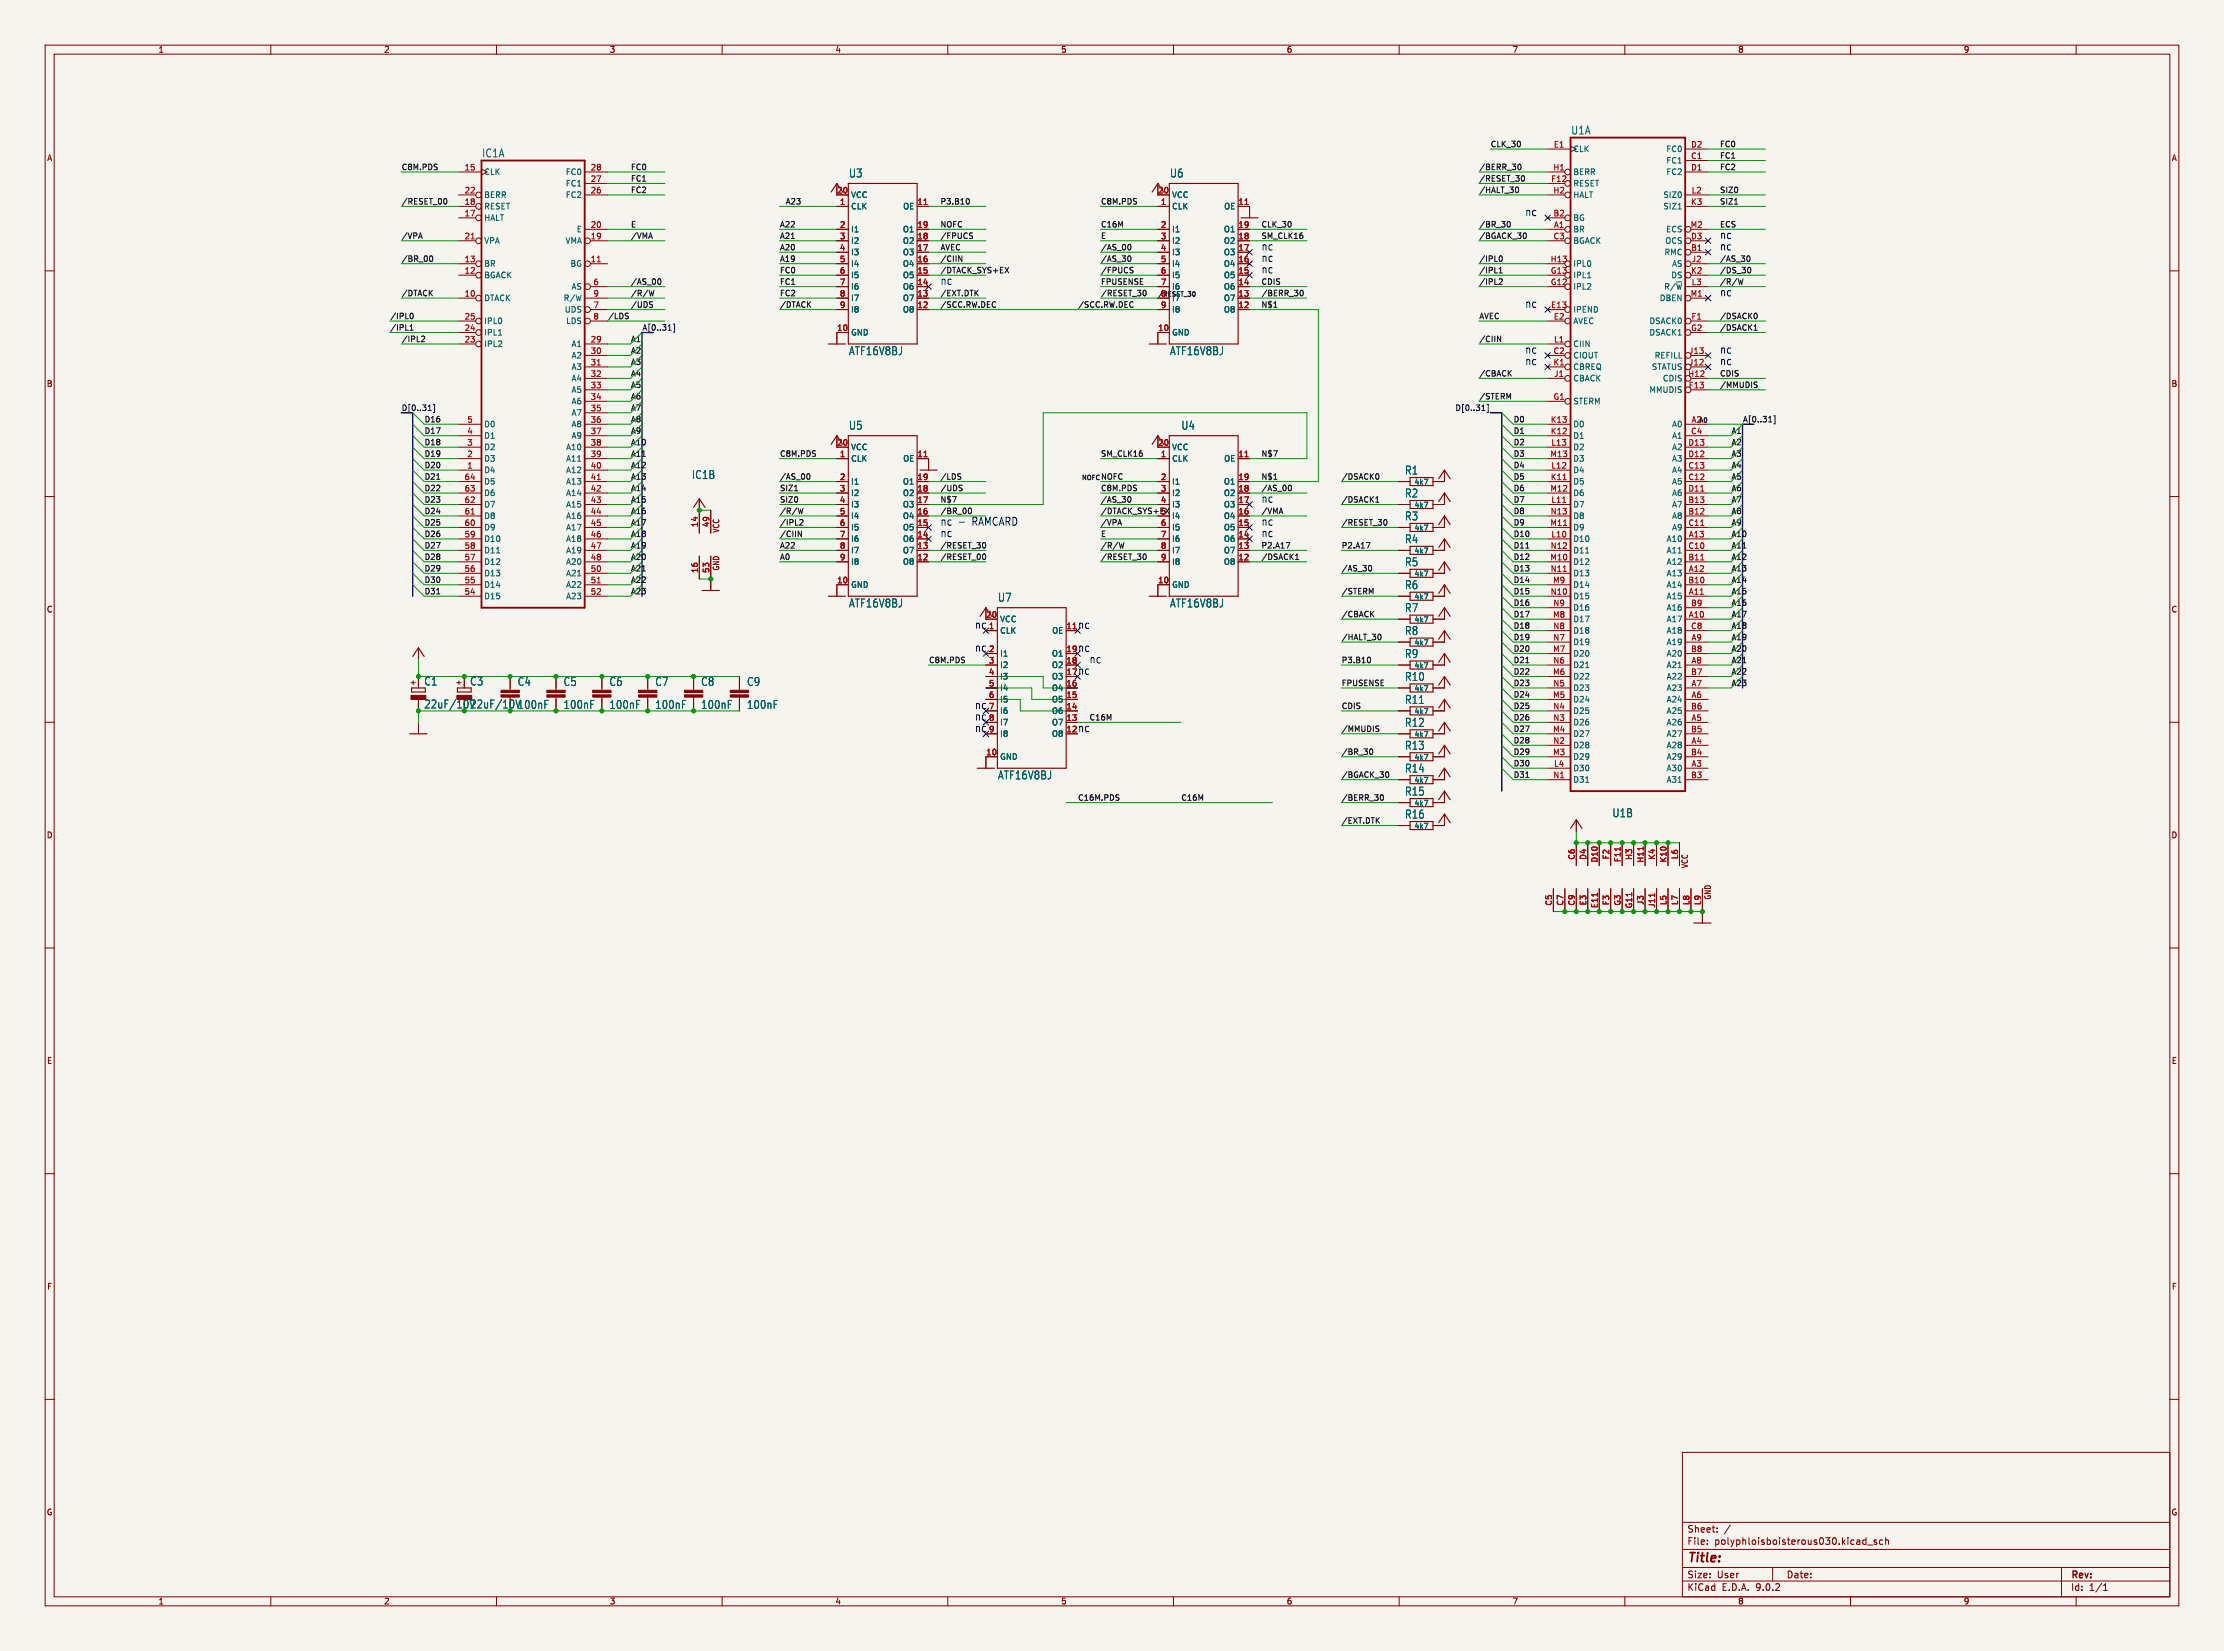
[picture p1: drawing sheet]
<svg xmlns="http://www.w3.org/2000/svg" width="493mm" height="366mm" viewBox="0 0 493 366" stroke-linecap="round" stroke-linejoin="round" font-family="sans-serif">
<defs><g id="words">
<text font-size="2.8" fill="#840000" x="373.8" y="346.6">Title:</text>
<g font-size="2.5" fill="#006464">
<text x="348" y="30">U1A</text>
<text x="106.7" y="35.1">IC1A</text>
<text x="188" y="39.5">U3</text>
<text x="259.1" y="39.5">U6</text>
<text x="188" y="78.9">ATF16V8BJ</text>
<text x="259.1" y="78.9">ATF16V8BJ</text>
<text x="188" y="95.4">U5</text>
<text x="261.7" y="95.4">U4</text>
<text x="153.2" y="106.3">IC1B</text>
<text x="311.2" y="105.3">R1</text>
<text x="311.2" y="110.4">R2</text>
<text x="311.2" y="115.5">R3</text>
<text x="311.2" y="120.6">R4</text>
<text x="311.2" y="125.6">R5</text>
<text x="311.2" y="130.7">R6</text>
<text x="188" y="134.8">ATF16V8BJ</text>
<text x="221" y="133.5">U7</text>
<text x="259.1" y="134.8">ATF16V8BJ</text>
<text x="311.2" y="135.8">R7</text>
<text x="311.2" y="140.9">R8</text>
<text x="311.2" y="146">R9</text>
<text x="93.9" y="152.1">C1</text>
<text x="104.1" y="152.1">C3</text>
<text x="114.6" y="152.2">C4</text>
<text x="124.8" y="152.2">C5</text>
<text x="134.9" y="152.2">C6</text>
<text x="145.1" y="152.2">C7</text>
<text x="155.2" y="152.2">C8</text>
<text x="165.4" y="152.2">C9</text>
<text x="311.2" y="151">R10</text>
<text x="114.6" y="157.2">100nF</text>
<text x="124.8" y="157.2">100nF</text>
<text x="134.9" y="157.2">100nF</text>
<text x="145.1" y="157.2">100nF</text>
<text x="155.2" y="157.2">100nF</text>
<text x="165.4" y="157.2">100nF</text>
<text x="311.2" y="161.2">R12</text>
<text x="311.2" y="156.1">R11</text>
<text x="311.2" y="166.3">R13</text>
<text x="221" y="172.9">ATF16V8BJ</text>
<text x="311.2" y="171.4">R14</text>
<text x="311.2" y="176.4">R15</text>
<text x="311.2" y="181.5">R16</text>
<text x="357.2" y="181.2">U1B</text>
</g>
<g font-size="2.5" fill="#0000c2">
<text x="337.8" y="48">nc</text>
<text x="381" y="53.1">nc</text>
<text x="279.4" y="55.6">nc</text>
<text x="279.4" y="58.2">nc</text>
<text x="381" y="55.6">nc</text>
<text x="208.3" y="63.3">nc</text>
<text x="279.4" y="60.7">nc</text>
<text x="381" y="65.8">nc</text>
<text x="337.8" y="68.3">nc</text>
<text x="337.8" y="81">nc</text>
<text x="337.8" y="78.5">nc</text>
<text x="381" y="78.5">nc</text>
<text x="381" y="81">nc</text>
<text x="279.4" y="111.5">nc</text>
<text x="208.3" y="116.6">nc</text>
<text x="208.3" y="119.1">nc</text>
<text x="212.2" y="116.6">-</text>
<text x="215.4" y="116.6">RAMCARD</text>
<text x="279.4" y="119.1">nc</text>
<text x="279.4" y="116.6">nc</text>
<text x="215.9" y="139.5">nc</text>
<text x="238.8" y="139.5">nc</text>
<text x="215.9" y="144.5">nc</text>
<text x="238.8" y="149.6">nc</text>
<text x="238.8" y="144.5">nc</text>
<text x="241.3" y="147.1">nc</text>
<text x="215.9" y="159.8">nc</text>
<text x="215.9" y="157.2">nc</text>
<text x="215.9" y="162.3">nc</text>
<text x="238.8" y="162.3">nc</text>
</g>
<g font-size="2.5" fill="#009600">
<text x="93.9" y="157.1">22uF/10V</text>
<text x="104.1" y="157.1">22uF/10V</text>
</g>
<g font-size="2.1" fill="#840000">
<text x="373.8" y="339.7">Sheet:</text>
<text x="373.8" y="342.4">File:</text>
<text x="379.8" y="342.4">polyphloisboisterous030.kicad_sch</text>
<text x="373.8" y="352.6">KiCad</text>
<text x="373.8" y="349.8">Size:</text>
<text x="380.4" y="349.8">User</text>
<text x="381.5" y="352.6">E.D.A.</text>
<text x="389.1" y="352.6">9.0.2</text>
<text x="395.8" y="349.8">Date:</text>
<text x="458.8" y="350">Rev:</text>
<text x="458.8" y="352.6">Id:</text>
<text x="462.8" y="352.6">1/1</text>
</g>
<g font-size="1.8" fill="#840000">
<text x="35" y="11.9">1</text>
<text x="85" y="11.9">2</text>
<text x="135" y="11.9">3</text>
<text x="185" y="11.9">4</text>
<text x="235" y="11.9">5</text>
<text x="285" y="11.9">6</text>
<text x="335" y="11.9">7</text>
<text x="385" y="11.9">8</text>
<text x="435" y="11.9">9</text>
<text x="10.3" y="35.9">A</text>
<text x="481.1" y="35.9">A</text>
<text x="10.3" y="85.9">B</text>
<text x="481" y="85.9">B</text>
<text x="159.6" y="118.1" transform="rotate(-90 159.6 118.1)">VCC</text>
<text x="159.6" y="126.5" transform="rotate(-90 159.6 126.5)">GND</text>
<text x="10.3" y="135.9">C</text>
<text x="481" y="135.9">C</text>
<text x="92.3" y="152" transform="rotate(-90 92.3 152)">+</text>
<text x="102.5" y="152" transform="rotate(-90 102.5 152)">+</text>
<text x="10.3" y="185.9">D</text>
<text x="481" y="185.9">D</text>
<text x="374.2" y="192.4" transform="rotate(-90 374.2 192.4)">VCC</text>
<text x="379.3" y="199.4" transform="rotate(-90 379.3 199.4)">GND</text>
<text x="10.3" y="235.9">E</text>
<text x="481.1" y="235.9">E</text>
<text x="10.3" y="285.9">F</text>
<text x="481.1" y="285.9">F</text>
<text x="10.3" y="335.9">G</text>
<text x="481" y="335.9">G</text>
<text x="35" y="355.6">1</text>
<text x="85" y="355.6">2</text>
<text x="135" y="355.6">3</text>
<text x="185" y="355.6">4</text>
<text x="235" y="355.6">5</text>
<text x="285" y="355.6">6</text>
<text x="335" y="355.6">7</text>
<text x="385" y="355.6">8</text>
<text x="435" y="355.6">9</text>
</g>
<g font-size="1.8" fill="#a90000">
<text x="344.2" y="32.8">E1</text>
<text x="374.6" y="32.8">D2</text>
<text x="374.6" y="35.3">C1</text>
<text x="102.8" y="37.8">15</text>
<text x="130.8" y="37.8">28</text>
<text x="130.8" y="40.4">27</text>
<text x="343.6" y="40.4">F12</text>
<text x="344.1" y="37.8">H1</text>
<text x="374.6" y="37.8">D1</text>
<text x="102.8" y="42.9">22</text>
<text x="102.8" y="45.5">18</text>
<text x="130.8" y="42.9">26</text>
<text x="185.4" y="42.9">20</text>
<text x="186" y="45.5">1</text>
<text x="203.2" y="45.5">11</text>
<text x="256.5" y="42.9">20</text>
<text x="257.1" y="45.5">1</text>
<text x="274.3" y="45.5">11</text>
<text x="344.1" y="42.9">H2</text>
<text x="374.6" y="45.5">K3</text>
<text x="374.7" y="42.9">L2</text>
<text x="102.8" y="48">17</text>
<text x="102.8" y="53.1">21</text>
<text x="130.8" y="50.5">20</text>
<text x="130.8" y="53.1">19</text>
<text x="186" y="50.5">2</text>
<text x="186" y="53.1">3</text>
<text x="203.2" y="50.5">19</text>
<text x="203.2" y="53.1">18</text>
<text x="257.1" y="50.5">2</text>
<text x="257.1" y="53.1">3</text>
<text x="274.3" y="50.5">19</text>
<text x="274.3" y="53.1">18</text>
<text x="344.1" y="48">B2</text>
<text x="344.1" y="53.1">C3</text>
<text x="344.2" y="50.5">A1</text>
<text x="374.5" y="50.5">M2</text>
<text x="374.6" y="53.1">D3</text>
<text x="102.8" y="58.2">13</text>
<text x="130.8" y="58.2">11</text>
<text x="186" y="55.6">4</text>
<text x="186" y="58.2">5</text>
<text x="203.2" y="55.6">17</text>
<text x="203.2" y="58.2">16</text>
<text x="257.1" y="55.6">4</text>
<text x="257.1" y="58.2">5</text>
<text x="274.3" y="55.6">17</text>
<text x="274.3" y="58.2">16</text>
<text x="343.5" y="58.2">H13</text>
<text x="374.6" y="55.6">B1</text>
<text x="374.7" y="58.2">J2</text>
<text x="102.8" y="60.7">12</text>
<text x="102.8" y="65.8">10</text>
<text x="131.4" y="63.2">6</text>
<text x="131.4" y="65.8">9</text>
<text x="186" y="60.7">6</text>
<text x="186" y="63.2">7</text>
<text x="186" y="65.8">8</text>
<text x="203.2" y="60.7">15</text>
<text x="203.2" y="63.2">14</text>
<text x="203.2" y="65.8">13</text>
<text x="257.1" y="60.7">6</text>
<text x="257.1" y="63.2">7</text>
<text x="257.1" y="65.8">8</text>
<text x="274.3" y="60.7">15</text>
<text x="274.3" y="63.2">14</text>
<text x="274.3" y="65.8">13</text>
<text x="343.5" y="60.7">G13</text>
<text x="343.5" y="63.2">G12</text>
<text x="374.5" y="65.8">M1</text>
<text x="374.6" y="60.7">K2</text>
<text x="374.7" y="63.2">L3</text>
<text x="102.8" y="70.9">25</text>
<text x="131.4" y="68.3">7</text>
<text x="131.4" y="70.9">8</text>
<text x="186" y="68.3">9</text>
<text x="203.2" y="68.3">12</text>
<text x="257.1" y="68.3">9</text>
<text x="274.3" y="68.3">12</text>
<text x="343.6" y="68.3">E13</text>
<text x="344.2" y="70.9">E2</text>
<text x="374.7" y="70.9">F1</text>
<text x="102.8" y="73.4">24</text>
<text x="102.8" y="75.9">23</text>
<text x="130.8" y="75.9">29</text>
<text x="185.4" y="73.4">10</text>
<text x="256.5" y="73.4">10</text>
<text x="344.2" y="75.9">L1</text>
<text x="374.6" y="73.4">G2</text>
<text x="130.8" y="78.5">30</text>
<text x="130.8" y="81">31</text>
<text x="130.8" y="83.6">32</text>
<text x="344.1" y="78.5">C2</text>
<text x="344.1" y="81">K1</text>
<text x="344.2" y="83.6">J1</text>
<text x="373.9" y="83.6">H12</text>
<text x="374.1" y="78.5">J13</text>
<text x="374.1" y="81">J12</text>
<text x="130.8" y="86.1">33</text>
<text x="130.8" y="88.6">34</text>
<text x="344.1" y="88.6">G1</text>
<text x="374.1" y="86.1">F13</text>
<text x="103.4" y="93.7">5</text>
<text x="130.8" y="91.2">35</text>
<text x="130.8" y="93.7">36</text>
<text x="343.5" y="93.7">K13</text>
<text x="374.7" y="93.7">A2</text>
<text x="103.4" y="96.3">4</text>
<text x="103.4" y="98.8">3</text>
<text x="103.4" y="101.3">2</text>
<text x="130.8" y="96.3">37</text>
<text x="130.8" y="98.8">38</text>
<text x="130.8" y="101.3">39</text>
<text x="185.4" y="98.8">20</text>
<text x="186" y="101.3">1</text>
<text x="203.2" y="101.3">11</text>
<text x="256.5" y="98.8">20</text>
<text x="257.1" y="101.3">1</text>
<text x="274.3" y="101.3">11</text>
<text x="343.4" y="101.3">M13</text>
<text x="343.5" y="96.3">K12</text>
<text x="343.6" y="98.8">L13</text>
<text x="374" y="98.8">D13</text>
<text x="374" y="101.3">D12</text>
<text x="374.6" y="96.3">C4</text>
<text x="102.8" y="106.4">64</text>
<text x="103.4" y="103.9">1</text>
<text x="130.8" y="103.9">40</text>
<text x="130.8" y="106.4">41</text>
<text x="186" y="106.4">2</text>
<text x="203.2" y="106.4">19</text>
<text x="257.1" y="106.4">2</text>
<text x="274.3" y="106.4">19</text>
<text x="343.5" y="106.4">K11</text>
<text x="343.6" y="103.9">L12</text>
<text x="374" y="103.9">C13</text>
<text x="374" y="106.4">C12</text>
<text x="102.8" y="109">63</text>
<text x="102.8" y="111.5">62</text>
<text x="130.8" y="109">42</text>
<text x="130.8" y="111.5">43</text>
<text x="186" y="109">3</text>
<text x="186" y="111.5">4</text>
<text x="203.2" y="109">18</text>
<text x="203.2" y="111.5">17</text>
<text x="257.1" y="109">3</text>
<text x="257.1" y="111.5">4</text>
<text x="274.3" y="109">18</text>
<text x="274.3" y="111.5">17</text>
<text x="343.4" y="109">M12</text>
<text x="343.6" y="111.5">L11</text>
<text x="374" y="109">D11</text>
<text x="374" y="111.5">B13</text>
<text x="102.8" y="114">61</text>
<text x="102.8" y="116.6">60</text>
<text x="102.8" y="119.1">59</text>
<text x="130.8" y="114">44</text>
<text x="130.8" y="116.6">45</text>
<text x="130.8" y="119.1">46</text>
<text x="154.7" y="116.9" transform="rotate(-90 154.7 116.9)">14</text>
<text x="157.2" y="116.9" transform="rotate(-90 157.2 116.9)">49</text>
<text x="186" y="114">5</text>
<text x="186" y="116.6">6</text>
<text x="186" y="119.1">7</text>
<text x="203.2" y="114">16</text>
<text x="203.2" y="116.6">15</text>
<text x="203.2" y="119.1">14</text>
<text x="257.1" y="114">5</text>
<text x="257.1" y="116.6">6</text>
<text x="257.1" y="119.1">7</text>
<text x="274.3" y="114">16</text>
<text x="274.3" y="116.6">15</text>
<text x="274.3" y="119.1">14</text>
<text x="343.4" y="116.6">M11</text>
<text x="343.5" y="114">N13</text>
<text x="343.6" y="119.1">L10</text>
<text x="374" y="114">B12</text>
<text x="374" y="116.6">C11</text>
<text x="374.1" y="119.1">A13</text>
<text x="102.8" y="121.7">58</text>
<text x="102.8" y="124.2">57</text>
<text x="130.8" y="121.7">47</text>
<text x="130.8" y="124.2">48</text>
<text x="186" y="121.7">8</text>
<text x="186" y="124.2">9</text>
<text x="203.2" y="121.7">13</text>
<text x="203.2" y="124.2">12</text>
<text x="257.1" y="121.7">8</text>
<text x="257.1" y="124.2">9</text>
<text x="274.3" y="121.7">13</text>
<text x="274.3" y="124.2">12</text>
<text x="343.4" y="124.2">M10</text>
<text x="343.5" y="121.7">N12</text>
<text x="374" y="121.7">C10</text>
<text x="374" y="124.2">B11</text>
<text x="102.8" y="126.7">56</text>
<text x="102.8" y="129.3">55</text>
<text x="102.8" y="131.8">54</text>
<text x="130.8" y="126.7">50</text>
<text x="130.8" y="129.3">51</text>
<text x="130.8" y="131.8">52</text>
<text x="154.7" y="127" transform="rotate(-90 154.7 127)">16</text>
<text x="157.2" y="127" transform="rotate(-90 157.2 127)">53</text>
<text x="185.4" y="129.3">10</text>
<text x="256.5" y="129.3">10</text>
<text x="343.5" y="126.7">N11</text>
<text x="343.5" y="131.8">N10</text>
<text x="344" y="129.3">M9</text>
<text x="374" y="129.3">B10</text>
<text x="374.1" y="126.7">A12</text>
<text x="374.1" y="131.8">A11</text>
<text x="218.4" y="136.9">20</text>
<text x="344" y="136.9">M8</text>
<text x="344.1" y="134.4">N9</text>
<text x="374.1" y="136.9">A10</text>
<text x="374.6" y="134.4">B9</text>
<text x="219" y="139.4">1</text>
<text x="236.2" y="139.4">11</text>
<text x="344.1" y="139.4">N8</text>
<text x="344.1" y="142">N7</text>
<text x="374.6" y="139.4">C8</text>
<text x="374.7" y="142">A9</text>
<text x="219" y="144.5">2</text>
<text x="219" y="147.1">3</text>
<text x="219" y="149.6">4</text>
<text x="236.2" y="144.5">19</text>
<text x="236.2" y="147.1">18</text>
<text x="236.2" y="149.6">17</text>
<text x="344" y="144.5">M7</text>
<text x="344" y="149.6">M6</text>
<text x="344.1" y="147.1">N6</text>
<text x="374.6" y="144.5">B8</text>
<text x="374.6" y="149.6">B7</text>
<text x="374.7" y="147.1">A8</text>
<text x="219" y="152.1">5</text>
<text x="219" y="154.7">6</text>
<text x="236.2" y="152.1">16</text>
<text x="236.2" y="154.7">15</text>
<text x="344" y="154.7">M5</text>
<text x="344.1" y="152.1">N5</text>
<text x="374.7" y="152.1">A7</text>
<text x="374.7" y="154.7">A6</text>
<text x="219" y="157.2">7</text>
<text x="219" y="159.8">8</text>
<text x="236.2" y="157.2">14</text>
<text x="236.2" y="159.8">13</text>
<text x="344.1" y="157.2">N4</text>
<text x="344.1" y="159.8">N3</text>
<text x="374.6" y="157.2">B6</text>
<text x="374.7" y="159.8">A5</text>
<text x="218.4" y="167.4">10</text>
<text x="219" y="162.3">9</text>
<text x="236.2" y="162.3">12</text>
<text x="344" y="162.3">M4</text>
<text x="344" y="167.4">M3</text>
<text x="344.1" y="164.8">N2</text>
<text x="374.6" y="162.3">B5</text>
<text x="374.6" y="167.4">B4</text>
<text x="374.7" y="164.8">A4</text>
<text x="344.1" y="172.5">N1</text>
<text x="344.2" y="169.9">L4</text>
<text x="374.6" y="172.5">B3</text>
<text x="374.7" y="169.9">A3</text>
<text x="349" y="190.6" transform="rotate(-90 349 190.6)">C6</text>
<text x="351.5" y="190.6" transform="rotate(-90 351.5 190.6)">D4</text>
<text x="354.1" y="191.2" transform="rotate(-90 354.1 191.2)">D10</text>
<text x="356.6" y="190.5" transform="rotate(-90 356.6 190.5)">F2</text>
<text x="359.2" y="191.1" transform="rotate(-90 359.2 191.1)">F11</text>
<text x="361.7" y="190.6" transform="rotate(-90 361.7 190.6)">H3</text>
<text x="364.2" y="191.2" transform="rotate(-90 364.2 191.2)">H11</text>
<text x="366.8" y="190.6" transform="rotate(-90 366.8 190.6)">K4</text>
<text x="369.3" y="191.2" transform="rotate(-90 369.3 191.2)">K10</text>
<text x="371.9" y="190.5" transform="rotate(-90 371.9 190.5)">L6</text>
<text x="343.9" y="200.7" transform="rotate(-90 343.9 200.7)">C5</text>
<text x="346.5" y="200.7" transform="rotate(-90 346.5 200.7)">C7</text>
<text x="349" y="200.7" transform="rotate(-90 349 200.7)">C9</text>
<text x="351.5" y="200.7" transform="rotate(-90 351.5 200.7)">E3</text>
<text x="354.1" y="201.3" transform="rotate(-90 354.1 201.3)">E11</text>
<text x="356.6" y="200.6" transform="rotate(-90 356.6 200.6)">F3</text>
<text x="359.2" y="200.7" transform="rotate(-90 359.2 200.7)">G3</text>
<text x="361.7" y="201.3" transform="rotate(-90 361.7 201.3)">G11</text>
<text x="364.2" y="200.6" transform="rotate(-90 364.2 200.6)">J3</text>
<text x="366.8" y="201.2" transform="rotate(-90 366.8 201.2)">J11</text>
<text x="369.3" y="200.6" transform="rotate(-90 369.3 200.6)">L5</text>
<text x="371.9" y="200.6" transform="rotate(-90 371.9 200.6)">L7</text>
<text x="374.4" y="200.6" transform="rotate(-90 374.4 200.6)">L8</text>
<text x="376.9" y="200.6" transform="rotate(-90 376.9 200.6)">L9</text>
</g>
<g font-size="1.8" fill="#006464">
<text x="348.5" y="33.9">CLK</text>
<text x="369.1" y="33.9">FC0</text>
<text x="107.2" y="39">CLK</text>
<text x="125.3" y="39">FC0</text>
<text x="125.3" y="41.5">FC1</text>
<text x="348.5" y="39">BERR</text>
<text x="348.5" y="41.5">RESET</text>
<text x="369.1" y="36.4">FC1</text>
<text x="369.1" y="39">FC2</text>
<text x="107.2" y="44">BERR</text>
<text x="107.2" y="46.6">RESET</text>
<text x="125.3" y="44">FC2</text>
<text x="188.5" y="44">VCC</text>
<text x="188.5" y="46.6">CLK</text>
<text x="200" y="46.6">OE</text>
<text x="259.6" y="44">VCC</text>
<text x="259.6" y="46.6">CLK</text>
<text x="271.1" y="46.6">OE</text>
<text x="348.5" y="44">HALT</text>
<text x="368.4" y="44">SIZ0</text>
<text x="368.4" y="46.6">SIZ1</text>
<text x="107.2" y="49.1">HALT</text>
<text x="127.7" y="51.7">E</text>
<text x="188.5" y="51.7">I1</text>
<text x="199.9" y="51.7">O1</text>
<text x="259.6" y="51.7">I1</text>
<text x="271.1" y="51.7">O1</text>
<text x="348.5" y="49.1">BG</text>
<text x="348.5" y="51.7">BR</text>
<text x="369" y="51.7">ECS</text>
<text x="107.2" y="54.2">VPA</text>
<text x="107.2" y="59.3">BR</text>
<text x="125.2" y="54.2">VMA</text>
<text x="126.3" y="59.3">BG</text>
<text x="188.5" y="54.2">I2</text>
<text x="188.5" y="56.7">I3</text>
<text x="188.5" y="59.3">I4</text>
<text x="199.9" y="54.2">O2</text>
<text x="199.9" y="56.7">O3</text>
<text x="199.9" y="59.3">O4</text>
<text x="259.6" y="54.2">I2</text>
<text x="259.6" y="56.7">I3</text>
<text x="259.6" y="59.3">I4</text>
<text x="271.1" y="54.2">O2</text>
<text x="271.1" y="56.7">O3</text>
<text x="271.1" y="59.3">O4</text>
<text x="348.5" y="54.2">BGACK</text>
<text x="348.5" y="59.3">IPL0</text>
<text x="368.7" y="56.7">RMC</text>
<text x="368.9" y="54.2">OCS</text>
<text x="370.4" y="59.3">AS</text>
<text x="107.2" y="61.8">BGACK</text>
<text x="126.5" y="64.4">AS</text>
<text x="188.5" y="61.8">I5</text>
<text x="188.5" y="64.4">I6</text>
<text x="199.9" y="61.8">O5</text>
<text x="199.9" y="64.4">O6</text>
<text x="259.6" y="61.8">I5</text>
<text x="259.6" y="64.4">I6</text>
<text x="271.1" y="61.8">O5</text>
<text x="271.1" y="64.4">O6</text>
<text x="348.5" y="61.8">IPL1</text>
<text x="348.5" y="64.4">IPL2</text>
<text x="368.6" y="64.4">R/~{W}</text>
<text x="370.2" y="61.8">DS</text>
<text x="107.2" y="66.9">DTACK</text>
<text x="107.2" y="72">IPL0</text>
<text x="124.8" y="66.9">R/W</text>
<text x="125" y="69.4">UDS</text>
<text x="125.3" y="72">LDS</text>
<text x="188.5" y="66.9">I7</text>
<text x="188.5" y="69.4">I8</text>
<text x="199.9" y="66.9">O7</text>
<text x="199.9" y="69.4">O8</text>
<text x="259.6" y="66.9">I7</text>
<text x="259.6" y="69.4">I8</text>
<text x="271.1" y="66.9">O7</text>
<text x="271.1" y="69.4">O8</text>
<text x="348.5" y="69.4">IPEND</text>
<text x="348.5" y="72">AVEC</text>
<text x="365.4" y="72">DSACK0</text>
<text x="367.6" y="66.9">DBEN</text>
<text x="107.2" y="74.5">IPL1</text>
<text x="107.2" y="77.1">IPL2</text>
<text x="126.5" y="77.1">A1</text>
<text x="188.5" y="74.5">GND</text>
<text x="259.6" y="74.5">GND</text>
<text x="348.5" y="77.1">CIIN</text>
<text x="365.4" y="74.5">DSACK1</text>
<text x="126.5" y="79.6">A2</text>
<text x="126.5" y="82.1">A3</text>
<text x="348.5" y="79.6">CIOUT</text>
<text x="348.5" y="82.1">CBREQ</text>
<text x="365.9" y="82.1">STATUS</text>
<text x="366.5" y="79.6">REFILL</text>
<text x="126.5" y="84.7">A4</text>
<text x="126.5" y="87.2">A5</text>
<text x="126.5" y="89.8">A6</text>
<text x="348.5" y="84.7">CBACK</text>
<text x="348.5" y="89.8">STERM</text>
<text x="365.4" y="87.2">MMUDIS</text>
<text x="368.3" y="84.7">CDIS</text>
<text x="107.2" y="94.8">D0</text>
<text x="126.5" y="92.3">A7</text>
<text x="126.5" y="94.8">A8</text>
<text x="348.5" y="94.8">D0</text>
<text x="370.4" y="94.8">A0</text>
<text x="107.2" y="97.4">D1</text>
<text x="107.2" y="99.9">D2</text>
<text x="125.3" y="99.9">A10</text>
<text x="126.5" y="97.4">A9</text>
<text x="188.5" y="99.9">VCC</text>
<text x="259.6" y="99.9">VCC</text>
<text x="348.5" y="97.4">D1</text>
<text x="348.5" y="99.9">D2</text>
<text x="370.4" y="97.4">A1</text>
<text x="370.4" y="99.9">A2</text>
<text x="107.2" y="102.5">D3</text>
<text x="107.2" y="105">D4</text>
<text x="107.2" y="107.5">D5</text>
<text x="125.3" y="102.5">A11</text>
<text x="125.3" y="105">A12</text>
<text x="125.3" y="107.5">A13</text>
<text x="188.5" y="102.5">CLK</text>
<text x="188.5" y="107.5">I1</text>
<text x="199.9" y="107.5">O1</text>
<text x="200" y="102.5">OE</text>
<text x="259.6" y="102.5">CLK</text>
<text x="259.6" y="107.5">I1</text>
<text x="271.1" y="107.5">O1</text>
<text x="271.1" y="102.5">OE</text>
<text x="348.5" y="102.5">D3</text>
<text x="348.5" y="105">D4</text>
<text x="348.5" y="107.5">D5</text>
<text x="370.4" y="102.5">A3</text>
<text x="370.4" y="105">A4</text>
<text x="370.4" y="107.5">A5</text>
<text x="107.2" y="110.1">D6</text>
<text x="107.2" y="112.6">D7</text>
<text x="125.3" y="110.1">A14</text>
<text x="125.3" y="112.6">A15</text>
<text x="188.5" y="110.1">I2</text>
<text x="188.5" y="112.6">I3</text>
<text x="199.9" y="110.1">O2</text>
<text x="199.9" y="112.6">O3</text>
<text x="259.6" y="110.1">I2</text>
<text x="259.6" y="112.6">I3</text>
<text x="271.1" y="110.1">O2</text>
<text x="271.1" y="112.6">O3</text>
<text x="348.5" y="110.1">D6</text>
<text x="348.5" y="112.6">D7</text>
<text x="370.4" y="110.1">A6</text>
<text x="370.4" y="112.6">A7</text>
<text x="107.2" y="115.2">D8</text>
<text x="107.2" y="117.7">D9</text>
<text x="125.3" y="115.2">A16</text>
<text x="125.3" y="117.7">A17</text>
<text x="188.5" y="115.2">I4</text>
<text x="188.5" y="117.7">I5</text>
<text x="199.9" y="115.2">O4</text>
<text x="199.9" y="117.7">O5</text>
<text x="259.6" y="115.2">I4</text>
<text x="259.6" y="117.7">I5</text>
<text x="271.1" y="115.2">O4</text>
<text x="271.1" y="117.7">O5</text>
<text x="348.5" y="115.2">D8</text>
<text x="348.5" y="117.7">D9</text>
<text x="370.4" y="115.2">A8</text>
<text x="370.4" y="117.7">A9</text>
<text x="107.2" y="120.2">D10</text>
<text x="107.2" y="122.8">D11</text>
<text x="107.2" y="125.3">D12</text>
<text x="125.3" y="120.2">A18</text>
<text x="125.3" y="122.8">A19</text>
<text x="125.3" y="125.3">A20</text>
<text x="188.5" y="120.2">I6</text>
<text x="188.5" y="122.8">I7</text>
<text x="188.5" y="125.3">I8</text>
<text x="199.9" y="120.2">O6</text>
<text x="199.9" y="122.8">O7</text>
<text x="199.9" y="125.3">O8</text>
<text x="259.6" y="120.2">I6</text>
<text x="259.6" y="122.8">I7</text>
<text x="259.6" y="125.3">I8</text>
<text x="271.1" y="120.2">O6</text>
<text x="271.1" y="122.8">O7</text>
<text x="271.1" y="125.3">O8</text>
<text x="348.5" y="120.2">D10</text>
<text x="348.5" y="122.8">D11</text>
<text x="348.5" y="125.3">D12</text>
<text x="369.2" y="120.2">A10</text>
<text x="369.2" y="122.8">A11</text>
<text x="369.2" y="125.3">A12</text>
<text x="107.2" y="127.9">D13</text>
<text x="107.2" y="130.4">D14</text>
<text x="125.3" y="127.9">A21</text>
<text x="125.3" y="130.4">A22</text>
<text x="188.5" y="130.4">GND</text>
<text x="259.6" y="130.4">GND</text>
<text x="348.5" y="127.9">D13</text>
<text x="348.5" y="130.4">D14</text>
<text x="369.2" y="127.9">A13</text>
<text x="369.2" y="130.4">A14</text>
<text x="107.2" y="132.9">D15</text>
<text x="125.3" y="132.9">A23</text>
<text x="348.5" y="132.9">D15</text>
<text x="348.5" y="135.5">D16</text>
<text x="369.2" y="132.9">A15</text>
<text x="369.2" y="135.5">A16</text>
<text x="221.5" y="138">VCC</text>
<text x="221.5" y="140.6">CLK</text>
<text x="233" y="140.6">OE</text>
<text x="348.5" y="138">D17</text>
<text x="348.5" y="140.6">D18</text>
<text x="348.5" y="143.1">D19</text>
<text x="369.2" y="138">A17</text>
<text x="369.2" y="140.6">A18</text>
<text x="369.2" y="143.1">A19</text>
<text x="221.5" y="145.6">I1</text>
<text x="221.5" y="148.2">I2</text>
<text x="233" y="145.6">O1</text>
<text x="233" y="148.2">O2</text>
<text x="348.5" y="145.6">D20</text>
<text x="348.5" y="148.2">D21</text>
<text x="369.2" y="145.6">A20</text>
<text x="369.2" y="148.2">A21</text>
<text x="221.5" y="150.7">I3</text>
<text x="221.5" y="153.3">I4</text>
<text x="221.5" y="155.8">I5</text>
<text x="233" y="150.7">O3</text>
<text x="233" y="153.3">O4</text>
<text x="233" y="155.8">O5</text>
<text x="348.5" y="150.7">D22</text>
<text x="348.5" y="153.3">D23</text>
<text x="348.5" y="155.8">D24</text>
<text x="369.2" y="150.7">A22</text>
<text x="369.2" y="153.3">A23</text>
<text x="369.2" y="155.8">A24</text>
<text x="221.5" y="158.3">I6</text>
<text x="221.5" y="160.9">I7</text>
<text x="233" y="158.3">O6</text>
<text x="233" y="160.9">O7</text>
<text x="348.5" y="158.3">D25</text>
<text x="348.5" y="160.9">D26</text>
<text x="369.2" y="158.3">A25</text>
<text x="369.2" y="160.9">A26</text>
<text x="221.5" y="163.4">I8</text>
<text x="233" y="163.4">O8</text>
<text x="348.5" y="163.4">D27</text>
<text x="348.5" y="166">D28</text>
<text x="369.2" y="163.4">A27</text>
<text x="369.2" y="166">A28</text>
<text x="221.5" y="168.5">GND</text>
<text x="348.5" y="168.5">D29</text>
<text x="348.5" y="171">D30</text>
<text x="348.5" y="173.6">D31</text>
<text x="369.2" y="168.5">A29</text>
<text x="369.2" y="171">A30</text>
<text x="369.2" y="173.6">A31</text>
</g>
<g font-size="1.7" fill="#0f0f0f">
<text x="330.2" y="32.7">CLK_30</text>
<text x="381" y="35.2">FC1</text>
<text x="381" y="32.7">FC0</text>
<text x="88.9" y="37.8">C8M.PDS</text>
<text x="139.7" y="37.8">FC0</text>
<text x="139.7" y="40.3">FC1</text>
<text x="327.7" y="40.3">/RESET_30</text>
<text x="327.7" y="37.8">/BERR_30</text>
<text x="381" y="37.8">FC2</text>
<text x="88.9" y="45.4">/RESET_00</text>
<text x="139.7" y="42.8">FC2</text>
<text x="174" y="45.4">A23</text>
<text x="208.3" y="45.4">P3.B10</text>
<text x="243.8" y="45.4">C8M.PDS</text>
<text x="327.7" y="42.8">/HALT_30</text>
<text x="381" y="45.4">SIZ1</text>
<text x="381" y="42.8">SIZ0</text>
<text x="88.9" y="53">/VPA</text>
<text x="139.7" y="53">/VMA</text>
<text x="139.7" y="50.5">E</text>
<text x="172.7" y="53">A21</text>
<text x="172.7" y="50.5">A22</text>
<text x="208.3" y="50.5">NOFC</text>
<text x="208.3" y="53">/FPUCS</text>
<text x="243.8" y="53">E</text>
<text x="243.8" y="50.5">C16M</text>
<text x="279.4" y="50.5">CLK_30</text>
<text x="279.4" y="53">SM_CLK16</text>
<text x="327.7" y="53">/BGACK_30</text>
<text x="327.7" y="50.5">/BR_30</text>
<text x="381" y="50.5">ECS</text>
<text x="88.9" y="58.1">/BR_00</text>
<text x="172.7" y="55.5">A20</text>
<text x="172.7" y="58.1">A19</text>
<text x="208.3" y="55.5">AVEC</text>
<text x="208.3" y="58.1">/CIIN</text>
<text x="243.8" y="58.1">/AS_30</text>
<text x="243.8" y="55.5">/AS_00</text>
<text x="327.7" y="58.1">/IPL0</text>
<text x="381" y="58.1">/AS_30</text>
<text x="88.9" y="65.7">/DTACK</text>
<text x="139.7" y="65.7">/R/W</text>
<text x="139.7" y="63.2">/AS_00</text>
<text x="172.7" y="63.2">FC1</text>
<text x="172.7" y="65.7">FC2</text>
<text x="172.7" y="60.6">FC0</text>
<text x="208.3" y="60.6">/DTACK_SYS+EX</text>
<text x="208.3" y="65.7">/EXT.DTK</text>
<text x="243.8" y="65.7">/RESET_30</text>
<text x="243.8" y="63.2">FPUSENSE</text>
<text x="243.8" y="60.6">/FPUCS</text>
<text x="279.4" y="63.2">CDIS</text>
<text x="279.4" y="65.7">/BERR_30</text>
<text x="327.7" y="63.2">/IPL2</text>
<text x="327.7" y="60.6">/IPL1</text>
<text x="381" y="60.6">/DS_30</text>
<text x="381" y="63.2">/R/W</text>
<text x="86.4" y="70.8">/IPL0</text>
<text x="134.6" y="70.8">/LDS</text>
<text x="139.7" y="68.2">/UDS</text>
<text x="172.7" y="68.2">/DTACK</text>
<text x="208.3" y="68.2">/SCC.RW.DEC</text>
<text x="238.8" y="68.2">/SCC.RW.DEC</text>
<text x="279.4" y="68.2">N$1</text>
<text x="327.7" y="70.8">AVEC</text>
<text x="381" y="70.8">/DSACK0</text>
<text x="86.4" y="73.3">/IPL1</text>
<text x="88.9" y="75.9">/IPL2</text>
<text x="139.7" y="75.9">A1</text>
<text x="327.7" y="75.9">/CIIN</text>
<text x="381" y="73.3">/DSACK1</text>
<text x="139.7" y="83.5">A4</text>
<text x="139.7" y="80.9">A3</text>
<text x="139.7" y="78.4">A2</text>
<text x="327.7" y="83.5">/CBACK</text>
<text x="381" y="83.5">CDIS</text>
<text x="139.7" y="86">A5</text>
<text x="139.7" y="88.6">A6</text>
<text x="327.7" y="88.6">/STERM</text>
<text x="381" y="86">/MMUDIS</text>
<text x="94" y="93.6">D16</text>
<text x="139.7" y="91.1">A7</text>
<text x="139.7" y="93.6">A8</text>
<text x="335.3" y="93.6">D0</text>
<text x="94" y="98.7">D18</text>
<text x="94" y="96.2">D17</text>
<text x="94" y="101.3">D19</text>
<text x="139.7" y="98.7">A10</text>
<text x="139.7" y="96.2">A9</text>
<text x="139.7" y="101.3">A11</text>
<text x="172.7" y="101.3">C8M.PDS</text>
<text x="243.8" y="101.3">SM_CLK16</text>
<text x="279.4" y="101.3">N$7</text>
<text x="335.3" y="96.2">D1</text>
<text x="335.3" y="98.7">D2</text>
<text x="335.3" y="101.3">D3</text>
<text x="383.5" y="98.7">A2</text>
<text x="383.5" y="96.2">A1</text>
<text x="383.5" y="101.3">A3</text>
<text x="94" y="103.8">D20</text>
<text x="94" y="106.3">D21</text>
<text x="139.7" y="103.8">A12</text>
<text x="139.7" y="106.3">A13</text>
<text x="172.7" y="106.3">/AS_00</text>
<text x="208.3" y="106.3">/LDS</text>
<text x="243.8" y="106.3">NOFC</text>
<text x="279.4" y="106.3">N$1</text>
<text x="297.2" y="106.3">/DSACK0</text>
<text x="335.3" y="106.3">D5</text>
<text x="335.3" y="103.8">D4</text>
<text x="383.5" y="103.8">A4</text>
<text x="383.5" y="106.3">A5</text>
<text x="94" y="111.4">D23</text>
<text x="94" y="114">D24</text>
<text x="94" y="108.9">D22</text>
<text x="139.7" y="111.4">A15</text>
<text x="139.7" y="114">A16</text>
<text x="139.7" y="108.9">A14</text>
<text x="172.7" y="111.4">SIZ0</text>
<text x="172.7" y="114">/R/W</text>
<text x="172.7" y="108.9">SIZ1</text>
<text x="208.3" y="114">/BR_00</text>
<text x="208.3" y="111.4">N$7</text>
<text x="208.3" y="108.9">/UDS</text>
<text x="243.8" y="111.4">/AS_30</text>
<text x="243.8" y="108.9">C8M.PDS</text>
<text x="243.8" y="114">/DTACK_SYS+EX</text>
<text x="279.4" y="108.9">/AS_00</text>
<text x="279.4" y="114">/VMA</text>
<text x="297.2" y="111.4">/DSACK1</text>
<text x="335.3" y="114">D8</text>
<text x="335.3" y="111.4">D7</text>
<text x="335.3" y="108.9">D6</text>
<text x="383.5" y="114">A8</text>
<text x="383.5" y="111.4">A7</text>
<text x="383.5" y="108.9">A6</text>
<text x="94" y="116.5">D25</text>
<text x="94" y="119">D26</text>
<text x="139.7" y="116.5">A17</text>
<text x="139.7" y="119">A18</text>
<text x="172.7" y="119">/CIIN</text>
<text x="172.7" y="116.5">/IPL2</text>
<text x="243.8" y="119">E</text>
<text x="243.8" y="116.5">/VPA</text>
<text x="297.2" y="116.5">/RESET_30</text>
<text x="335.3" y="119">D10</text>
<text x="335.3" y="116.5">D9</text>
<text x="383.5" y="116.5">A9</text>
<text x="383.5" y="119">A10</text>
<text x="94" y="121.6">D27</text>
<text x="94" y="124.1">D28</text>
<text x="139.7" y="121.6">A19</text>
<text x="139.7" y="124.1">A20</text>
<text x="172.7" y="124.1">A0</text>
<text x="172.7" y="121.6">A22</text>
<text x="208.3" y="124.1">/RESET_00</text>
<text x="208.3" y="121.6">/RESET_30</text>
<text x="243.8" y="121.6">/R/W</text>
<text x="243.8" y="124.1">/RESET_30</text>
<text x="279.4" y="121.6">P2.A17</text>
<text x="279.4" y="124.1">/DSACK1</text>
<text x="297.2" y="121.6">P2.A17</text>
<text x="335.3" y="124.1">D12</text>
<text x="335.3" y="121.6">D11</text>
<text x="383.5" y="124.1">A12</text>
<text x="383.5" y="121.6">A11</text>
<text x="94" y="131.7">D31</text>
<text x="94" y="129.2">D30</text>
<text x="94" y="126.7">D29</text>
<text x="139.7" y="129.2">A22</text>
<text x="139.7" y="126.7">A21</text>
<text x="139.7" y="131.7">A23</text>
<text x="297.2" y="131.7">/STERM</text>
<text x="297.2" y="126.7">/AS_30</text>
<text x="335.3" y="131.7">D15</text>
<text x="335.3" y="126.7">D13</text>
<text x="335.3" y="129.2">D14</text>
<text x="383.5" y="131.7">A15</text>
<text x="383.5" y="126.7">A13</text>
<text x="383.5" y="129.2">A14</text>
<text x="297.2" y="136.8">/CBACK</text>
<text x="335.3" y="136.8">D17</text>
<text x="335.3" y="134.3">D16</text>
<text x="383.5" y="136.8">A17</text>
<text x="383.5" y="134.3">A16</text>
<text x="297.2" y="141.9">/HALT_30</text>
<text x="335.3" y="139.4">D18</text>
<text x="335.3" y="141.9">D19</text>
<text x="383.5" y="139.4">A18</text>
<text x="383.5" y="141.9">A19</text>
<text x="205.7" y="147">C8M.PDS</text>
<text x="297.2" y="147">P3.B10</text>
<text x="335.3" y="144.4">D20</text>
<text x="335.3" y="147">D21</text>
<text x="335.3" y="149.5">D22</text>
<text x="383.5" y="147">A21</text>
<text x="383.5" y="144.4">A20</text>
<text x="383.5" y="149.5">A22</text>
<text x="297.2" y="152.1">FPUSENSE</text>
<text x="335.3" y="154.6">D24</text>
<text x="335.3" y="152.1">D23</text>
<text x="383.5" y="152.1">A23</text>
<text x="241.3" y="159.7">C16M</text>
<text x="297.2" y="157.1">CDIS</text>
<text x="335.3" y="159.7">D26</text>
<text x="335.3" y="157.1">D25</text>
<text x="297.2" y="162.2">/MMUDIS</text>
<text x="297.2" y="167.3">/BR_30</text>
<text x="335.3" y="162.2">D27</text>
<text x="335.3" y="164.8">D28</text>
<text x="335.3" y="167.3">D29</text>
<text x="297.2" y="172.4">/BGACK_30</text>
<text x="335.3" y="169.8">D30</text>
<text x="335.3" y="172.4">D31</text>
<text x="238.8" y="177.5">C16M.PDS</text>
<text x="261.6" y="177.5">C16M</text>
<text x="297.2" y="177.5">/BERR_30</text>
<text x="297.2" y="182.5">/EXT.DTK</text>
</g>
<g font-size="1.7" fill="#000084">
<text x="142.2" y="73.3">A[0..31]</text>
<text x="88.9" y="91.1">D[0..31]</text>
<text x="322.3" y="91.1">D[0..31]</text>
<text x="386.1" y="93.6">A[0..31]</text>
</g>
<g font-size="1.6" fill="#006464">
<text x="313.3" y="107.6">4k7</text>
<text x="313.3" y="112.7">4k7</text>
<text x="313.3" y="117.8">4k7</text>
<text x="313.3" y="122.8">4k7</text>
<text x="313.3" y="127.9">4k7</text>
<text x="313.3" y="133">4k7</text>
<text x="313.3" y="143.2">4k7</text>
<text x="313.3" y="138.1">4k7</text>
<text x="313.3" y="148.2">4k7</text>
<text x="313.3" y="153.3">4k7</text>
<text x="313.3" y="158.4">4k7</text>
<text x="313.3" y="163.5">4k7</text>
<text x="313.3" y="168.6">4k7</text>
<text x="313.3" y="173.6">4k7</text>
<text x="313.3" y="178.7">4k7</text>
<text x="313.3" y="183.8">4k7</text>
</g>
<g font-size="1.4" fill="#0f0f0f">
<text x="256.5" y="65.8">/RESET_30</text>
<text x="376.4" y="93.7">A0</text>
<text x="239.6" y="106.4">NOFC</text>
</g>
</g></defs>
<path d="M0 0h492.8v365.7h-492.8z" fill="#f5f4ef" stroke="#f5f4ef" stroke-width=".22"/>
<g fill="none" stroke="#840000" stroke-width=".22">
<path d="M10 10h472.8v345.7h-472.8zM12 12h468.8v341.7h-468.8zM60 10v2M110 10v2M160 10v2M210 10v2M260 10v2M310 10v2M360 10v2M410 10v2M460 10v2M101.6 38.1h5.1"/>
<path d="M129.5 38.1h5.1M342.9 38.1h3.8M342.9 33h5.1M373.4 38.1h5.1M373.4 33h5.1M373.4 35.6h5.1M101.6 43.2h3.8M101.6 45.7h3.8M101.6 53.3h3.8M101.6 58.4h3.8M101.6 48.3h3.8M129.5 43.2h5.1"/>
<path d="M129.5 50.8h5.1M129.5 40.6h5.1M130.8 53.3h3.8M130.8 58.4h3.8M185.4 40.6v2.6h2.6M185.4 45.7h2.6M185.4 50.8h2.6M185.4 53.3h2.6M185.4 55.9h2.6M185.4 58.4h2.6M203.2 45.7h2.5M203.2 50.8h2.5"/>
<path d="M203.2 53.3h2.5M203.2 55.9h2.5M203.2 58.4h2.5M256.5 40.6v2.6h2.6M256.5 45.7h2.6M256.5 50.8h2.6M256.5 53.3h2.6M256.5 55.9h2.6M256.5 58.4h2.6M274.3 45.7h2.6v2.6M274.3 50.8h2.6M274.3 53.3h2.6"/>
<path d="M274.3 55.9h2.6M274.3 58.4h2.6M342.9 43.2h3.8M342.9 50.8h3.8M342.9 53.3h3.8M342.9 58.4h3.8M342.9 48.3h3.8M342.9 40.6h3.8M373.4 43.2h5.1M373.4 45.7h5.1M374.6 50.8h3.9M374.6 53.3h3.9"/>
<path d="M374.6 55.9h3.9M374.6 58.4h3.9M10 60h2M101.6 61h3.8M101.6 66h3.8M101.6 73.7h3.8M101.6 71.1h3.8M101.6 76.2h3.8M129.5 66h5.1M129.5 76.2h5.1M129.5 78.7h5.1M130.8 63.5h3.8"/>
<path d="M130.8 68.6h3.8M130.8 71.1h3.8M185.4 61h2.6M185.4 63.5h2.6M185.4 66h2.6M185.4 68.6h2.6M188 73.7h-2.6v2.5M203.2 61h2.5M203.2 63.5h2.5M203.2 66h2.5M203.2 68.6h2.5M256.5 61h2.6"/>
<path d="M256.5 63.5h2.6M256.5 66h2.6M256.5 68.6h2.6M259.1 73.7h-2.6v2.5M274.3 61h2.6M274.3 63.5h2.6M274.3 66h2.6M274.3 68.6h2.6M342.9 61h3.8M342.9 63.5h3.8M342.9 68.6h3.8M342.9 71.1h3.8"/>
<path d="M342.9 76.2h3.8M342.9 78.7h3.8M373.4 63.5h5.1M374.6 61h3.9M374.6 66h3.9M374.6 73.7h3.9M374.6 71.1h3.9M374.6 78.7h3.9M480.8 60h2M101.6 99.1h5.1M101.6 94h5.1M101.6 96.5h5.1"/>
<path d="M129.5 99.1h5.1M129.5 94h5.1M129.5 96.5h5.1M129.5 81.3h5.1M129.5 83.8h5.1M129.5 86.4h5.1M129.5 88.9h5.1M129.5 91.4h5.1M185.4 96.5v2.6h2.6M256.5 96.5v2.6h2.6M342.9 99.1h5.1M342.9 94h5.1"/>
<path d="M342.9 96.5h5.1M342.9 81.3h3.8M342.9 83.8h3.8M342.9 88.9h3.8M373.4 99.1h5.1M373.4 94h5.1M373.4 96.5h5.1M374.6 81.3h3.9M374.6 83.8h3.9M374.6 86.4h3.9M10 110h2M101.6 101.6h5.1"/>
<path d="M101.6 106.7h5.1M101.6 109.2h5.1M101.6 111.8h5.1M101.6 114.3h5.1M101.6 116.8h5.1M101.6 119.4h5.1M101.6 104.1h5.1M129.5 101.6h5.1M129.5 106.7h5.1M129.5 109.2h5.1M129.5 111.8h5.1M129.5 114.3h5.1"/>
<path d="M129.5 116.8h5.1M129.5 119.4h5.1M129.5 104.1h5.1M154.9 110.5v7.6M157.5 113v5.1M185.4 101.6h2.6M185.4 106.7h2.6M185.4 109.2h2.6M185.4 111.8h2.6M185.4 114.3h2.6M185.4 116.8h2.6M185.4 119.4h2.6"/>
<path d="M203.2 101.6h2.5v2.5M203.2 106.7h2.5M203.2 109.2h2.5M203.2 111.8h2.5M203.2 114.3h2.5M203.2 116.8h2.5M203.2 119.4h2.5M256.5 101.6h2.6M256.5 106.7h2.6M256.5 109.2h2.6M256.5 111.8h2.6M256.5 114.3h2.6"/>
<path d="M256.5 116.8h2.6M256.5 119.4h2.6M274.3 101.6h2.6M274.3 106.7h2.6M274.3 109.2h2.6M274.3 111.8h2.6M274.3 114.3h2.6M274.3 116.8h2.6M274.3 119.4h2.6M309.9 106.7h2.5M309.9 111.8h2.5M309.9 116.8h2.5"/>
<path d="M320 104.1v2.6h-2.5M320 109.2v2.6h-2.5M320 114.3v2.5h-2.5M320 119.4v2.5h-2.5M342.9 101.6h5.1M342.9 106.7h5.1M342.9 109.2h5.1M342.9 111.8h5.1M342.9 114.3h5.1M342.9 116.8h5.1M342.9 119.4h5.1M342.9 104.1h5.1"/>
<path d="M373.4 101.6h5.1M373.4 106.7h5.1M373.4 109.2h5.1M373.4 111.8h5.1M373.4 114.3h5.1M373.4 116.8h5.1M373.4 119.4h5.1M373.4 104.1h5.1M480.8 110h2M101.6 121.9h5.1M101.6 124.5h5.1M101.6 129.5h5.1"/>
<path d="M101.6 127h5.1M101.6 132.1h5.1M129.5 121.9h5.1M129.5 124.5h5.1M129.5 129.5h5.1M129.5 127h5.1M129.5 132.1h5.1M154.9 123.2v5.1M157.5 123.2v7.6M185.4 121.9h2.6M185.4 124.5h2.6M188 129.5h-2.6v2.6"/>
<path d="M203.2 121.9h2.5M203.2 124.5h2.5M218.4 134.6v2.6h2.6M218.4 139.7h2.6M236.2 139.7h2.6M256.5 121.9h2.6M256.5 124.5h2.6M259.1 129.5h-2.6v2.6M274.3 121.9h2.6M274.3 124.5h2.6M309.9 121.9h2.5M309.9 137.2h2.5"/>
<path d="M309.9 127h2.5M309.9 132.1h2.5M320 124.5v2.5h-2.5M320 129.5v2.6h-2.5M320 134.6v2.6h-2.5M320 139.7v2.5h-2.5M342.9 121.9h5.1M342.9 124.5h5.1M342.9 129.5h5.1M342.9 137.2h5.1M342.9 139.7h5.1M342.9 127h5.1"/>
<path d="M342.9 132.1h5.1M342.9 134.6h5.1M373.4 121.9h5.1M373.4 124.5h5.1M373.4 129.5h5.1M373.4 137.2h5.1M373.4 139.7h5.1M373.4 127h5.1M373.4 132.1h5.1M373.4 134.6h5.1M92.7 143.5v2.6M92.7 149.9v2.5"/>
<path d="M92.7 154.9v2.6M102.9 149.9v2.5M113 149.9v3M113 154.4v.5M123.2 149.9v3M123.2 154.4v3.1M133.3 149.9v3M133.3 154.4v3.1M143.5 149.9v3M143.5 154.4v3.1M153.7 149.9v3M153.7 154.4v3.1"/>
<path d="M163.8 149.9v3M163.8 154.4v3.1M218.4 144.8h2.6M218.4 147.3h2.6M218.4 149.9h2.6M218.4 152.4h2.6M218.4 154.9h2.6M218.4 157.5h2.6M236.2 144.8h2.6M236.2 147.3h2.6M236.2 149.9h2.6M236.2 152.4h2.6"/>
<path d="M236.2 154.9h2.6M236.2 157.5h2.6M309.9 147.3h2.5M309.9 152.4h2.5M309.9 157.5h2.5M309.9 142.2h2.5M320 144.8v2.5h-2.5M320 149.9v2.5h-2.5M320 154.9v2.6h-2.5M342.9 144.8h5.1M342.9 147.3h5.1M342.9 149.9h5.1"/>
<path d="M342.9 152.4h5.1M342.9 154.9h5.1M342.9 157.5h5.1M342.9 142.2h5.1M373.4 144.8h5.1M373.4 147.3h5.1M373.4 149.9h5.1M373.4 152.4h5.1M373.4 154.9h5.1M373.4 157.5h5.1M373.4 142.2h5.1M10 160h2"/>
<path d="M92.7 160v2.6M218.4 160h2.6M218.4 162.6h2.6M221 167.6h-2.6v2.6M236.2 160h2.6M236.2 162.6h2.6M309.9 177.8h2.5M309.9 167.6h2.5M309.9 162.6h2.5M309.9 172.7h2.5M320 160v2.6h-2.5M320 165.1v2.5h-2.5"/>
<path d="M320 170.2v2.5h-2.5M320 175.3v2.5h-2.5M342.9 160h5.1M342.9 167.6h5.1M342.9 162.6h5.1M342.9 172.7h5.1M342.9 165.1h5.1M342.9 170.2h5.1M373.4 160h5.1M373.4 167.6h5.1M373.4 162.6h5.1M373.4 172.7h5.1"/>
<path d="M373.4 165.1h5.1M373.4 170.2h5.1M480.8 160h2M309.9 182.9h2.5M320 180.3v2.6h-2.5M344.2 196.9v5M346.7 196.9v5M349.2 181.6v2.6M349.2 186.7v5.1M349.2 196.9v5M351.8 186.7v5.1M351.8 196.9v5"/>
<path d="M354.3 186.7v5.1M354.3 196.9v5M356.9 186.7v5.1M356.9 196.9v5M359.4 186.7v5.1M359.4 196.9v5M361.9 186.7v5.1M361.9 196.9v5M364.5 186.7v5.1M364.5 196.9v5M367 186.7v5.1M367 196.9v5"/>
<path d="M369.6 186.7v5.1M369.6 196.9v5M372.1 186.7v5.1M372.1 196.9v5M374.6 196.9v5M377.2 196.9v7.6M10 210h2M480.8 210h2M10 260h2M480.8 260h2M10 310h2M480.8 310h2"/>
<path d="M372.8 321.7h108v32h-108zM372.8 337.2h108M380.4 339.3v.1M380.4 338.5v.1M383.4 337.9l-1.3 1.9M60 353.7v2M110 353.7v2M160 353.7v2M210 353.7v2M260 353.7v2M310 353.7v2M360 353.7v2"/>
<path d="M372.8 350.2h108M372.8 347.2h108M372.8 343.2h108M378.3 342v.1M378.3 341.2v.1M392.8 347.2v3M410 353.7v2M412.7 341.8l.3 .3h.4M413.4 340.6v1.5M413.4 341.2l-.4-.1-.3 .3M413.8 342.3h1.1M415.8 341.2l-.4-.1-.2 .2 .1 .3 .5 .1v.4h-.6"/>
<path d="M417.1 341.2l-.4-.1-.3 .3 .2 .7h.5M417.8 341.3l.2-.2 .4 .1v.9M417.8 340.6v1.5M456.8 347.2v6.5M460 353.7v2M466.1 352.3h.8M466.1 351.3l.4-.5v1.5"/>
<circle cx="347.3" cy="38.1" r=".63"/>
<circle cx="106" cy="48.3" r=".63"/>
<circle cx="106" cy="53.3" r=".63"/>
<circle cx="106" cy="58.4" r=".63"/>
<circle cx="106" cy="43.2" r=".63"/>
<circle cx="106" cy="45.7" r=".63"/>
<circle cx="130.2" cy="53.3" r=".63"/>
<circle cx="130.2" cy="58.4" r=".63"/>
<circle cx="347.3" cy="58.4" r=".63"/>
<circle cx="347.3" cy="48.3" r=".63"/>
<circle cx="347.3" cy="53.3" r=".63"/>
<circle cx="347.3" cy="50.8" r=".63"/>
<circle cx="347.3" cy="40.6" r=".63"/>
<circle cx="347.3" cy="43.2" r=".63"/>
<circle cx="374" cy="58.4" r=".63"/>
<circle cx="374" cy="53.3" r=".63"/>
<circle cx="374" cy="50.8" r=".63"/>
<circle cx="374" cy="55.9" r=".63"/>
<circle cx="106" cy="71.1" r=".63"/>
<circle cx="106" cy="73.7" r=".63"/>
<circle cx="106" cy="66" r=".63"/>
<circle cx="106" cy="61" r=".63"/>
<circle cx="106" cy="76.2" r=".63"/>
<circle cx="130.2" cy="68.6" r=".63"/>
<circle cx="130.2" cy="63.5" r=".63"/>
<circle cx="130.2" cy="71.1" r=".63"/>
<circle cx="347.3" cy="76.2" r=".63"/>
<circle cx="347.3" cy="71.1" r=".63"/>
<circle cx="347.3" cy="68.6" r=".63"/>
<circle cx="347.3" cy="78.7" r=".63"/>
<circle cx="347.3" cy="61" r=".63"/>
<circle cx="347.3" cy="63.5" r=".63"/>
<circle cx="374" cy="61" r=".63"/>
<circle cx="374" cy="71.1" r=".63"/>
<circle cx="374" cy="66" r=".63"/>
<circle cx="374" cy="73.7" r=".63"/>
<circle cx="374" cy="78.7" r=".63"/>
<circle cx="347.3" cy="88.9" r=".63"/>
<circle cx="347.3" cy="83.8" r=".63"/>
<circle cx="347.3" cy="81.3" r=".63"/>
<circle cx="374" cy="86.4" r=".63"/>
<circle cx="374" cy="81.3" r=".63"/>
<circle cx="374" cy="83.8" r=".63"/>
</g>
<g fill="none" stroke="#840000" stroke-width=".25">
<path d="M184.1 42.5l1.3-1.9 1.3 1.9M188 40.6h15.2v35.6h-15.2zM255.3 42.5l1.2-1.9 1.3 1.9M259.1 40.6h15.2v35.6h-15.2zM275 48.3h3.8M183.5 76.2h3.8M254.6 76.2h3.8M184.1 98.4l1.3-1.9 1.3 1.9M188 96.5h15.2v35.6h-15.2zM255.3 98.4l1.2-1.9 1.3 1.9M259.1 96.5h15.2v35.6h-15.2zM153.7 112.4l1.2-1.9 1.3 1.9"/>
<path d="M203.8 104.1h3.8M312.4 105.8h5.1v1.8h-5.1zM312.4 110.9h5.1v1.7h-5.1zM312.4 116h5.1v1.7h-5.1zM318.8 106l1.2-1.9 1.3 1.9M318.8 111.1l1.2-1.9 1.3 1.9M318.8 116.2l1.2-1.9 1.3 1.9M155.6 130.8h3.8M183.5 132.1h3.8M217.2 136.5l1.2-1.9 1.3 1.9M221 134.6h15.2v35.6h-15.2zM254.6 132.1h3.8"/>
<path d="M312.4 121h5.1v1.8h-5.1zM312.4 126.1h5.1v1.8h-5.1zM312.4 131.2h5.1v1.8h-5.1zM312.4 136.3h5.1v1.7h-5.1zM318.8 121.3l1.2-1.9 1.3 1.9M318.8 136.5l1.2-1.9 1.3 1.9M318.8 131.4l1.2-1.9 1.3 1.9M318.8 126.4l1.2-1.9 1.3 1.9M91.2 152.4h3v.9h-3zM91.4 145.4l1.3-1.9 1.3 1.9M101.3 152.4h3.1v.9h-3.1zM312.4 141.4h5.1v1.7h-5.1z"/>
<path d="M312.4 146.4h5.1v1.8h-5.1zM312.4 151.5h5.1v1.8h-5.1zM312.4 156.6h5.1v1.8h-5.1zM318.8 156.8l1.2-1.9 1.3 1.9M318.8 151.8l1.2-1.9 1.3 1.9M318.8 141.6l1.2-1.9 1.3 1.9M318.8 146.7l1.2-1.9 1.3 1.9M90.8 162.6h3.8M216.5 170.2h3.8M312.4 161.7h5.1v1.7h-5.1zM312.4 166.8h5.1v1.7h-5.1zM312.4 171.8h5.1v1.8h-5.1z"/>
<path d="M312.4 176.9h5.1v1.8h-5.1zM318.8 177.2l1.2-1.9 1.3 1.9M318.8 167l1.2-1.9 1.3 1.9M318.8 172.1l1.2-1.9 1.3 1.9M318.8 161.9l1.2-1.9 1.3 1.9M312.4 182h5.1v1.8h-5.1zM318.8 182.2l1.2-1.9 1.3 1.9M348 183.5l1.2-1.9 1.3 1.9M375.3 204.5h3.8"/>
</g>
<g fill="none" stroke="#a90000" stroke-width=".22">
<path d="M104.4 52.9h.7M132.3 58h.7M204.7 45.3h.7M275.8 45.3h.8M132.3 80.9h.7M104.4 113.9h.7M132.3 106.3h.7M204.7 101.2h.7M275.8 101.2h.8M346.2 111.3h.7M346.3 106.3h.7M346.4 116.4h.7"/>
<path d="M376.8 116.4h.7M376.8 108.8h.7M132.3 129.1h.7M237.7 139.3h.8M346.3 126.6h.8M376.8 124h.7M353.9 197.8v.8M359 187.7v.7M364.1 187.6v.7M366.6 197.9v.8"/>
</g>
<g fill="#840000" stroke="#840000" stroke-width=".22">
<path d="M141.5 152.9h4v.5h-4z"/>
<path d="M141.5 153.9h4v.5h-4z"/>
<path d="M111 152.9h4.1v.5h-4.1z"/>
<path d="M111 153.9h4.1v.5h-4.1z"/>
<path d="M101.2 154.1h3.3v.8h-3.3z"/>
<path d="M131.3 152.9h4.1v.5h-4.1z"/>
<path d="M131.3 153.9h4.1v.5h-4.1z"/>
<path d="M121.2 152.9h4v.5h-4z"/>
<path d="M121.2 153.9h4v.5h-4z"/>
<path d="M91.1 154.1h3.3v.8h-3.3z"/>
<path d="M151.6 152.9h4.1v.5h-4.1z"/>
<path d="M151.6 153.9h4.1v.5h-4.1z"/>
<path d="M161.8 152.9h4.1v.5h-4.1z"/>
<path d="M161.8 153.9h4.1v.5h-4.1z"/>
</g>
<g fill="none" stroke="#006464" stroke-width=".22">
<path d="M371.8 46.3h.7M110.4 74.2h.8M351.7 61.5h.8M110 122.5h.7M351.3 122.5h.7M120.7 155.2h.8M130.9 155.2h.7M141.1 155.2h.7M151.2 155.2h.7M161.4 155.2h.7M171.5 155.2h.8M351.3 147.9h.7"/>
<path d="M351.3 173.3h.7"/>
</g>
<path d="M106.7 35.6h22.8v99h-22.8zM348 30.5h25.4v144.8h-25.4z" fill="none" stroke="#840000" stroke-width=".41"/>
<g fill="none" stroke="#0f0f0f" stroke-width=".22">
<path d="M336.4 36.6l.2-.2a.66 .66 0 0 1 .4 .6 .66 .66 0 0 1-.4 .6l-.2-.2M337.2 39l.2-.1a.66 .66 0 0 1 .4 .6 .66 .66 0 0 1-.4 .6h-.2M92.9 52.5h.5M93.1 51.6l.5 1.2M95.2 57.1l.3-.4a.66 .66 0 0 1 .4 .6 .66 .66 0 0 1-.4 .6l-.3-.5M98.5 44h.1a.66 .66 0 0 1 .4 .6 .66 .66 0 0 1-.4 .6h-.1M144.1 51.6l.4 1.2M212.4 56.7l.7 1.2v-1.2M214.5 44a.78 .78 0 0 1 0 1.2M215 51.6l.5 .1M215 52.2l.4 .1 .1 .3-.2 .2h-.3M222.7 59.2l.8 1.3"/>
<path d="M223.5 59.2l-.8 1.3M250 56.7h.2a.66 .66 0 0 1 .4 .6 .66 .66 0 0 1-.4 .6h-.2M250 54.2l.2-.1a.66 .66 0 0 1 .4 .7 .66 .66 0 0 1-.4 .6l-.2-.1M250.6 59.2l.5 .1M250.6 59.8l.3 .1 .2 .3-.3 .3h-.3M332.1 59.6l.4-.4v1.3M332.2 56.9l.2-.2a.66 .66 0 0 1 .5 .6 .66 .66 0 0 1-.5 .6l-.2-.2M333.9 49.5l.3-.4a.66 .66 0 0 1 .5 .6 .66 .66 0 0 1-.5 .6l-.3-.5M335.9 41.5l.2-.1a.66 .66 0 0 1 .4 .7 .66 .66 0 0 1-.4 .6l-.2-.1M337.6 51.7l.2-.1a.66 .66 0 0 1 .4 .6 .66 .66 0 0 1-.4 .6l-.2-.1M384.3 45.2h.7M387.2 56.7h.1a.66 .66 0 0 1 .5 .6 .66 .66 0 0 1-.5 .6h-.1"/>
<path d="M387.3 59.5l.2-.3a.66 .66 0 0 1 .4 .6 .66 .66 0 0 1-.4 .7l-.2-.3M90.8 73.2h.8M90.8 72.3l.4-.4v1.3M90.9 69.6l.2-.2a.66 .66 0 0 1 .5 .6 .66 .66 0 0 1-.5 .6l-.2-.2M93.4 74.5h.5l.2 .3-.8 .9h.8M138.8 69.4h.4M139 70l.2 .3-.2 .3M144.1 66.8l.5 .1M144.4 67.5l.2 .2-.2 .4M144.9 64.3l-.3 1.2-.2-.9-.3 .9M145.9 61.8h.1a.66 .66 0 0 1 .5 .6 .66 .66 0 0 1-.5 .6l-.1-.1M216.2 64.8l.5 .7"/>
<path d="M216.7 64.3l-.7 .7M220.4 66.8l.2 .2M220.6 68l-.2 .1M250.8 66.8l.3 .2M251.1 68l-.3 .1M253.4 64.4l.1-.1a.66 .66 0 0 1 .5 .6 .66 .66 0 0 1-.5 .6h-.1M264.4 64.7l.1-.1a.49 .49 0 0 1 .3 .5 .49 .49 0 0 1-.4 .5M282.2 68.1h.7M288.1 64.5l.2-.2a.66 .66 0 0 1 .5 .6 .66 .66 0 0 1-.5 .6l-.2-.2M331.8 74.5l.7 1.2v-1.2M332.1 60.5h.8M332.2 61.8h.4l.3 .3-.8 .9h.8"/>
<path d="M386.2 61.8l-.3 1.2-.2-.9-.3 .9M388.6 73.2h.7M388.6 72.3l.4-.4v1.3M388.9 69.4a.66 .66 0 0 1 .5 .6 .66 .66 0 0 1-.5 .6M334.3 88l.4-.8v1.2M334.3 82.6l.6 .7M334.9 82.1l-.7 .7M388.9 85.2l.3 .1 .1 .3-.2 .3h-.3M388.9 84.6l.4 .1M391.9 93.5h.7M393 92.1h.3v1.8h-.3M96.7 106.2h.8"/>
<path d="M176 108.7h.7M176.9 117.6l.7 1.3v-1.3M177.3 115.2l.4-.1 .2 .3-.8 .9h.8M177.9 112.6l-.3 1.2-.2-.9-.3 .9M178.9 105l.1-.1a.66 .66 0 0 1 .5 .7 .66 .66 0 0 1-.5 .6l-.1-.1M212.4 104.9l.5 .1M212.6 105.6l.3 .2-.3 .4M212.7 107.5h.5M212.9 108.1l.3 .3-.3 .3M214.5 113l.3-.4a.66 .66 0 0 1 .5 .6 .66 .66 0 0 1-.5 .6l-.3-.5M247.8 116h.6M248.1 115.1l.4 1.2"/>
<path d="M250 110.1l.2-.1a.66 .66 0 0 1 .4 .6 .66 .66 0 0 1-.4 .7l-.2-.1M258.2 112.6l.9 1.2M259.1 112.6l-.9 1.2M282.2 106.2h.7M283.8 112.6l.4 1.2M285.6 107.5h.1a.66 .66 0 0 1 .5 .6 .66 .66 0 0 1-.5 .6h-.1M304.8 111.3h.7M304.8 110.4l.4-.4v1.3M305.1 104.9a.66 .66 0 0 1 .4 .7 .66 .66 0 0 1-.4 .6M306.8 115.2l.1-.1a.66 .66 0 0 1 .4 .6 .66 .66 0 0 1-.4 .6h-.1M96.7 131.6h.8M217.9 120.2h.1a.66 .66 0 0 1 .4 .6 .66 .66 0 0 1-.4 .6h-.1"/>
<path d="M217.9 122.8l.1-.1a.66 .66 0 0 1 .4 .6 .66 .66 0 0 1-.4 .7l-.1-.1M249 120.2l-.3 1.2-.2-.9-.2 .9M253.4 122.8l.1-.1a.66 .66 0 0 1 .5 .6 .66 .66 0 0 1-.5 .7l-.1-.1M285 120.2h.8l-.6 1.2M287 124h.7M287 123.1l.4-.4v1.3M302.7 120.2h.9l-.6 1.2M303.4 125.3h.1a.66 .66 0 0 1 .4 .6 .66 .66 0 0 1-.4 .6l-.1-.1M303.8 131.2l.4-.9v1.3M303.9 135.9l.5 .8M304.4 135.4l-.7 .7M338 121.4h.8"/>
<path d="M303.4 145.6a.78 .78 0 0 1 0 1.2M305.5 140.6l.1-.1a.66 .66 0 0 1 .4 .6 .66 .66 0 0 1-.4 .6h-.1M338 146.8h.8M303.4 166.4l.3-.5a.66 .66 0 0 1 .5 .6 .66 .66 0 0 1-.5 .6l-.3-.4M305 161.4l.4 .1 .1 .3-.2 .3h-.3M305 160.8l.5 .1M305.9 176.3l.2-.2a.66 .66 0 0 1 .4 .6 .66 .66 0 0 1-.4 .6l-.2-.2M307.1 171.1l.2-.1a.66 .66 0 0 1 .4 .6 .66 .66 0 0 1-.4 .6l-.2-.1M338 172.2h.8M305.1 181.7l.5 .7M305.6 181.1l-.7 .7"/>
</g>
<g fill="none" stroke="#000084" stroke-width=".22">
<path d="M276.3 55.3l1.2 1.2M276.3 57.8l1.2 1.2M277.5 55.3l-1.2 1.2M277.5 57.8l-1.2 1.2M342.3 47.7l1.2 1.2M343.5 47.7l-1.2 1.2M377.9 55.3l1.2 1.2M377.9 52.7l1.2 1.3M379.1 55.3l-1.2 1.2M379.1 52.7l-1.2 1.3M148 73.2h.7M149.2 71.8h.3v1.8h-.3"/>
<path d="M205.1 62.9l1.2 1.2M206.3 62.9l-1.2 1.2M276.3 60.4l1.2 1.2M277.5 60.4l-1.2 1.2M342.3 68l1.2 1.2M342.3 78.1l1.2 1.3M343.5 68l-1.2 1.2M343.5 78.1l-1.2 1.3M377.9 78.1l1.2 1.3M377.9 65.4l1.2 1.3M379.1 78.1l-1.2 1.3M379.1 65.4l-1.2 1.3"/>
<path d="M94.9 90.9h.7M96 89.6h.3v1.8h-.3M328.3 90.9h.7M329.4 89.6h.3v1.8h-.3M342.3 80.7l1.2 1.2M343.5 80.7l-1.2 1.2M377.9 80.7l1.2 1.2M379.1 80.7l-1.2 1.2M205.1 118.8l1.2 1.2M205.1 116.2l1.2 1.3M206.3 118.8l-1.2 1.2M206.3 116.2l-1.2 1.3"/>
<path d="M276.3 111.2l1.2 1.2M276.3 118.8l1.2 1.2M276.3 116.2l1.2 1.3M277.5 111.2l-1.2 1.2M277.5 118.8l-1.2 1.2M277.5 116.2l-1.2 1.3M217.8 139.1l1.2 1.2M219 139.1l-1.2 1.2M217.8 156.9l1.2 1.2M217.8 144.2l1.2 1.2M217.8 159.4l1.2 1.2M219 156.9l-1.2 1.2"/>
<path d="M219 144.2l-1.2 1.2M219 159.4l-1.2 1.2M238.2 146.7l1.2 1.2M239.4 146.7l-1.2 1.2M217.8 162l1.2 1.2M219 162l-1.2 1.2"/>
</g>
<path d="M142.2 73.7v58.4M91.4 91.4v40.7M330.2 91.4h2.5v83.9M386.1 94v58.4" fill="none" stroke="#000084" stroke-width=".3"/>
<g fill="none" stroke="#009600" stroke-width=".22">
<path d="M88.9 38.1h12.7M134.6 38.1h12.7M327.7 38.1h15.2M330.2 33h12.7M378.5 38.1h12.7M378.5 33h12.7M378.5 35.6h12.7M88.9 58.4h12.7M88.9 53.3h12.7M88.9 45.7h12.7M134.6 50.8h12.7M134.6 53.3h12.7"/>
<path d="M134.6 43.2h12.7M134.6 40.6h12.7M172.7 50.8h12.7M172.7 58.4h12.7M172.7 53.3h12.7M172.7 55.9h12.7M172.7 45.7h12.7M205.7 50.8h12.7M205.7 58.4h12.7M205.7 53.3h12.7M205.7 55.9h12.7M205.7 45.7h12.7"/>
<path d="M243.8 50.8h12.7M243.8 58.4h12.7M243.8 53.3h12.7M243.8 55.9h12.7M243.8 45.7h12.7M276.9 50.8h12.7M276.9 53.3h12.7M327.7 50.8h15.2M327.7 58.4h15.2M327.7 53.3h15.2M327.7 43.2h15.2M327.7 40.6h15.2"/>
<path d="M378.5 50.8h12.7M378.5 58.4h12.7M378.5 43.2h12.7M378.5 45.7h12.7M86.4 71.1h15.2M86.4 73.7h15.2M88.9 76.2h12.7M88.9 66h12.7M134.6 71.1h12.7M134.6 63.5h12.7M134.6 66h12.7M134.6 68.6h12.7"/>
<path d="M142.2 73.7l-2.5 2.5h-5.1M142.2 76.2l-2.5 2.5h-5.1M142.2 78.7l-2.5 2.6h-5.1M172.7 61h12.7M172.7 63.5h12.7M172.7 66h12.7M172.7 68.6h12.7M205.7 61h12.7M205.7 66h12.7M205.7 68.6h50.8M243.8 61h12.7M243.8 63.5h12.7"/>
<path d="M243.8 66h12.7M276.9 63.5h12.7M276.9 66h12.7M276.9 68.6h15.2v38.1h-15.2M327.7 71.1h15.2M327.7 61h15.2M327.7 63.5h15.2M327.7 76.2h15.2M378.5 71.1h12.7M378.5 61h12.7M378.5 63.5h12.7M378.5 73.7h12.7"/>
<path d="M91.4 94l2.6 2.5h7.6M91.4 99.1l2.6 2.5h7.6M91.4 91.4l2.6 2.6h7.6M91.4 96.5l2.6 2.6h7.6M142.2 88.9l-2.5 2.5h-5.1M142.2 94l-2.5 2.5h-5.1M142.2 81.3l-2.5 2.5h-5.1M142.2 86.4l-2.5 2.5h-5.1M142.2 99.1l-2.5 2.5h-5.1M142.2 91.4l-2.5 2.6h-5.1M142.2 96.5l-2.5 2.6h-5.1M142.2 83.8l-2.5 2.6h-5.1"/>
<path d="M327.7 83.8h15.2M327.7 88.9h15.2M332.7 94l2.6 2.5h7.6M332.7 99.1l2.6 2.5h7.6M332.7 91.4l2.6 2.6h7.6M332.7 96.5l2.6 2.6h7.6M378.5 94h7.6l-2.6 2.5h-5M378.5 83.8h12.7M378.5 86.4h12.7M386.1 99.1l-2.6 2.5h-5M386.1 96.5l-2.6 2.6h-5M91.4 116.8l2.6 2.6h7.6"/>
<path d="M91.4 119.4l2.6 2.5h7.6M91.4 111.8l2.6 2.5h7.6M91.4 104.1l2.6 2.6h7.6M91.4 101.6l2.6 2.5h7.6M91.4 106.7l2.6 2.5h7.6M91.4 114.3l2.6 2.5h7.6M91.4 109.2l2.6 2.6h7.6M142.2 116.8l-2.5 2.6h-5.1M142.2 119.4l-2.5 2.5h-5.1M142.2 111.8l-2.5 2.5h-5.1M142.2 104.1l-2.5 2.6h-5.1M142.2 101.6l-2.5 2.5h-5.1"/>
<path d="M142.2 106.7l-2.5 2.5h-5.1M142.2 114.3l-2.5 2.5h-5.1M142.2 109.2l-2.5 2.6h-5.1M154.9 113h2.6M172.7 119.4h12.7M172.7 114.3h12.7M172.7 106.7h12.7M172.7 109.2h12.7M172.7 101.6h12.7M172.7 116.8h12.7M172.7 111.8h12.7M205.7 114.3h12.7"/>
<path d="M205.7 106.7h12.7M205.7 109.2h12.7M243.8 119.4h12.7M243.8 114.3h12.7M243.8 106.7h12.7M243.8 109.2h12.7M243.8 101.6h12.7M243.8 116.8h12.7M243.8 111.8h12.7M276.9 101.6h12.7v-10.2h-58.5v20.4h-25.4M276.9 114.3h12.7M276.9 109.2h12.7"/>
<path d="M297.2 106.7h12.7M297.2 116.8h12.7M297.2 111.8h12.7M332.7 116.8l2.6 2.6h7.6M332.7 119.4l2.6 2.5h7.6M332.7 111.8l2.6 2.5h7.6M332.7 104.1l2.6 2.6h7.6M332.7 101.6l2.6 2.5h7.6M332.7 106.7l2.6 2.5h7.6M332.7 114.3l2.6 2.5h7.6M332.7 109.2l2.6 2.6h7.6M386.1 116.8l-2.6 2.6h-5"/>
<path d="M386.1 119.4l-2.6 2.5h-5M386.1 111.8l-2.6 2.5h-5M386.1 104.1l-2.6 2.6h-5M386.1 101.6l-2.6 2.5h-5M386.1 106.7l-2.6 2.5h-5M386.1 114.3l-2.6 2.5h-5M386.1 109.2l-2.6 2.6h-5M91.4 129.5l2.6 2.6h7.6M91.4 127l2.6 2.5h7.6M91.4 121.9l2.6 2.6h7.6M91.4 124.5l2.6 2.5h7.6M142.2 129.5l-2.5 2.6h-5.1"/>
<path d="M142.2 127l-2.5 2.5h-5.1M142.2 121.9l-2.5 2.6h-5.1M142.2 124.5l-2.5 2.5h-5.1M154.9 128.3h2.6M172.7 121.9h12.7M172.7 124.5h12.7M205.7 121.9h12.7M205.7 124.5h12.7M243.8 121.9h12.7M243.8 124.5h12.7M276.9 121.9h12.7M276.9 124.5h12.7"/>
<path d="M297.2 132.1h12.7M297.2 137.2h12.7M297.2 121.9h12.7M297.2 127h12.7M332.7 129.5l2.6 2.6h7.6M332.7 137.2l2.6 2.5h7.6M332.7 127l2.6 2.5h7.6M332.7 132.1l2.6 2.5h7.6M332.7 134.6l2.6 2.6h7.6M332.7 121.9l2.6 2.6h7.6M332.7 124.5l2.6 2.5h7.6M332.7 139.7l2.6 2.5h7.6"/>
<path d="M386.1 129.5l-2.6 2.6h-5M386.1 137.2l-2.6 2.5h-5M386.1 127l-2.6 2.5h-5M386.1 132.1l-2.6 2.5h-5M386.1 134.6l-2.6 2.6h-5M386.1 121.9l-2.6 2.6h-5M386.1 124.5l-2.6 2.5h-5M386.1 139.7l-2.6 2.5h-5M92.7 146.1v3.8h71.1M163.8 157.5h-71.1v2.5M205.7 147.3h12.7M218.4 149.9h12.7v2.5h7.7"/>
<path d="M218.4 154.9h7.7v2.6h12.7M218.4 152.4h10.2v2.5h10.2M297.2 157.5h12.7M297.2 152.4h12.7M297.2 147.3h12.7M297.2 142.2h12.7M332.7 147.3l2.6 2.6h7.6M332.7 154.9l2.6 2.6h7.6M332.7 149.9l2.6 2.5h7.6M332.7 144.8l2.6 2.5h7.6M332.7 152.4l2.6 2.5h7.6M332.7 142.2l2.6 2.6h7.6"/>
<path d="M332.7 157.5l2.6 2.5h7.6M386.1 147.3l-2.6 2.6h-5M386.1 149.9l-2.6 2.5h-5M386.1 144.8l-2.6 2.5h-5M386.1 142.2l-2.6 2.6h-5M236.2 177.8h45.7M238.8 160h22.8M297.2 162.6h12.7M297.2 177.8h12.7M297.2 172.7h12.7M297.2 167.6h12.7M332.7 160l2.6 2.6h7.6"/>
<path d="M332.7 170.2l2.6 2.5h7.6M332.7 165.1l2.6 2.5h7.6M332.7 167.6l2.6 2.6h7.6M332.7 162.6l2.6 2.5h7.6M297.2 182.9h12.7M349.2 184.2v2.5h22.9M344.2 201.9h33"/>
</g>
<g fill="#009600" stroke="#009600" stroke-width=".22">
<circle cx="377.2" cy="201.9" r=".46"/>
<circle cx="374.6" cy="201.9" r=".46"/>
<circle cx="372.1" cy="201.9" r=".46"/>
<circle cx="364.5" cy="201.9" r=".46"/>
<circle cx="361.9" cy="201.9" r=".46"/>
<circle cx="351.8" cy="201.9" r=".46"/>
<circle cx="351.8" cy="186.7" r=".46"/>
<circle cx="354.3" cy="186.7" r=".46"/>
<circle cx="359.4" cy="186.7" r=".46"/>
<circle cx="356.9" cy="186.7" r=".46"/>
<circle cx="367" cy="201.9" r=".46"/>
<circle cx="369.6" cy="201.9" r=".46"/>
<circle cx="359.4" cy="201.9" r=".46"/>
<circle cx="356.9" cy="201.9" r=".46"/>
<circle cx="354.3" cy="201.9" r=".46"/>
<circle cx="361.9" cy="186.7" r=".46"/>
<circle cx="364.5" cy="186.7" r=".46"/>
<circle cx="367" cy="186.7" r=".46"/>
<circle cx="369.6" cy="186.7" r=".46"/>
<circle cx="349.2" cy="186.7" r=".46"/>
<circle cx="349.2" cy="201.9" r=".46"/>
<circle cx="346.7" cy="201.9" r=".46"/>
<circle cx="154.9" cy="113" r=".46"/>
<circle cx="157.5" cy="128.3" r=".46"/>
<circle cx="153.7" cy="149.9" r=".46"/>
<circle cx="143.5" cy="157.5" r=".46"/>
<circle cx="153.7" cy="157.5" r=".46"/>
<circle cx="143.5" cy="149.9" r=".46"/>
<circle cx="123.2" cy="157.5" r=".46"/>
<circle cx="123.2" cy="149.9" r=".46"/>
<circle cx="133.3" cy="157.5" r=".46"/>
<circle cx="133.3" cy="149.9" r=".46"/>
<circle cx="113" cy="149.9" r=".46"/>
<circle cx="92.7" cy="149.9" r=".46"/>
<circle cx="102.9" cy="149.9" r=".46"/>
<circle cx="92.7" cy="157.5" r=".46"/>
</g>
<use href="#words"/>
</svg>
